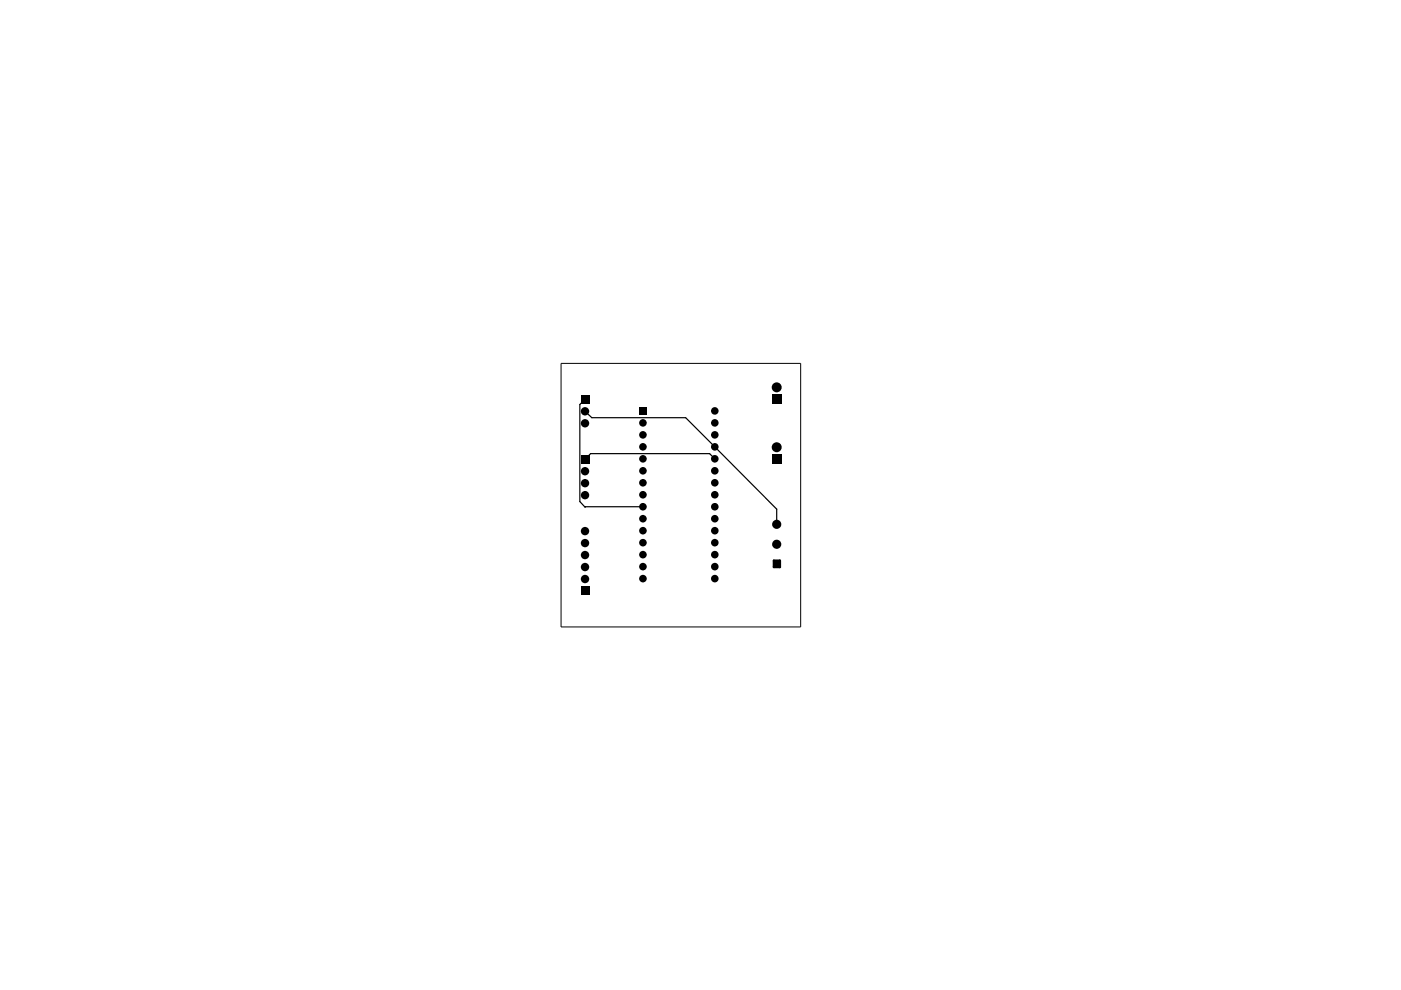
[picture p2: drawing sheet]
<svg xmlns="http://www.w3.org/2000/svg" width="297mm" height="210mm" viewBox="0 0 297 210" stroke-linecap="round" stroke-linejoin="round" font-family="sans-serif">
<path d="M124 84.7l-1.1 1.1v20.5l1.1 1.2 12.3-.1M124 87.2l1.5 1.4h19.9l19.3 19.3v3.3M151.6 97.3l-1.1-1.1h-25.3l-1.2 1.2" fill="none" stroke="#000" stroke-width=".25"/>
<path d="M119 77h50.8v55.9h-50.8z" fill="none" stroke="#000" stroke-width=".21"/>
<g fill="#000">
<path d="M123.2 96.4h1.8v1.8h-1.8zM123.2 83.7h1.8v1.8h-1.8zM135.5 86.4h1.6v1.5h-1.6zM163.7 83.6h2.1v2.1h-2.1zM163.7 96.3h2.1v2.1h-2.1zM123.2 124.4h1.8v1.8h-1.8zM164.1 118.9h1.3v1.3h-1.3z"/>
<circle cx="124" cy="89.7" r=".89"/>
<circle cx="124" cy="87.2" r=".89"/>
<circle cx="124" cy="99.9" r=".89"/>
<circle cx="136.3" cy="92.2" r=".8"/>
<circle cx="136.3" cy="97.3" r=".8"/>
<circle cx="136.3" cy="89.7" r=".8"/>
<circle cx="136.3" cy="94.7" r=".8"/>
<circle cx="136.3" cy="99.8" r=".8"/>
<circle cx="151.6" cy="92.2" r=".8"/>
<circle cx="151.6" cy="97.3" r=".8"/>
<circle cx="151.6" cy="99.8" r=".8"/>
<circle cx="151.6" cy="89.7" r=".8"/>
<circle cx="151.6" cy="94.7" r=".8"/>
<circle cx="151.6" cy="87.1" r=".8"/>
<circle cx="164.7" cy="82.1" r="1.06"/>
<circle cx="164.7" cy="94.8" r="1.06"/>
<circle cx="124" cy="102.4" r=".89"/>
<circle cx="124" cy="115.1" r=".89"/>
<circle cx="124" cy="105" r=".89"/>
<circle cx="124" cy="117.7" r=".89"/>
<circle cx="124" cy="112.6" r=".89"/>
<circle cx="136.3" cy="104.9" r=".8"/>
<circle cx="136.3" cy="117.6" r=".8"/>
<circle cx="136.3" cy="110" r=".8"/>
<circle cx="136.3" cy="115.1" r=".8"/>
<circle cx="136.3" cy="112.5" r=".8"/>
<circle cx="136.3" cy="102.4" r=".8"/>
<circle cx="136.3" cy="107.4" r=".8"/>
<circle cx="151.6" cy="104.9" r=".8"/>
<circle cx="151.6" cy="117.6" r=".8"/>
<circle cx="151.6" cy="110" r=".8"/>
<circle cx="151.6" cy="115.1" r=".8"/>
<circle cx="151.6" cy="107.4" r=".8"/>
<circle cx="151.6" cy="112.5" r=".8"/>
<circle cx="151.6" cy="102.4" r=".8"/>
<circle cx="164.7" cy="115.4" r=".97"/>
<circle cx="164.7" cy="111.2" r=".97"/>
<circle cx="124" cy="122.8" r=".89"/>
<circle cx="124" cy="120.2" r=".89"/>
<circle cx="136.3" cy="120.1" r=".8"/>
<circle cx="136.3" cy="122.7" r=".8"/>
<circle cx="151.6" cy="120.1" r=".8"/>
<circle cx="151.6" cy="122.7" r=".8"/>
</g>
<path d="M164.1 118.9h1.3v1.3h-1.3z" fill="none" stroke="#000" stroke-width=".51"/>
</svg>
